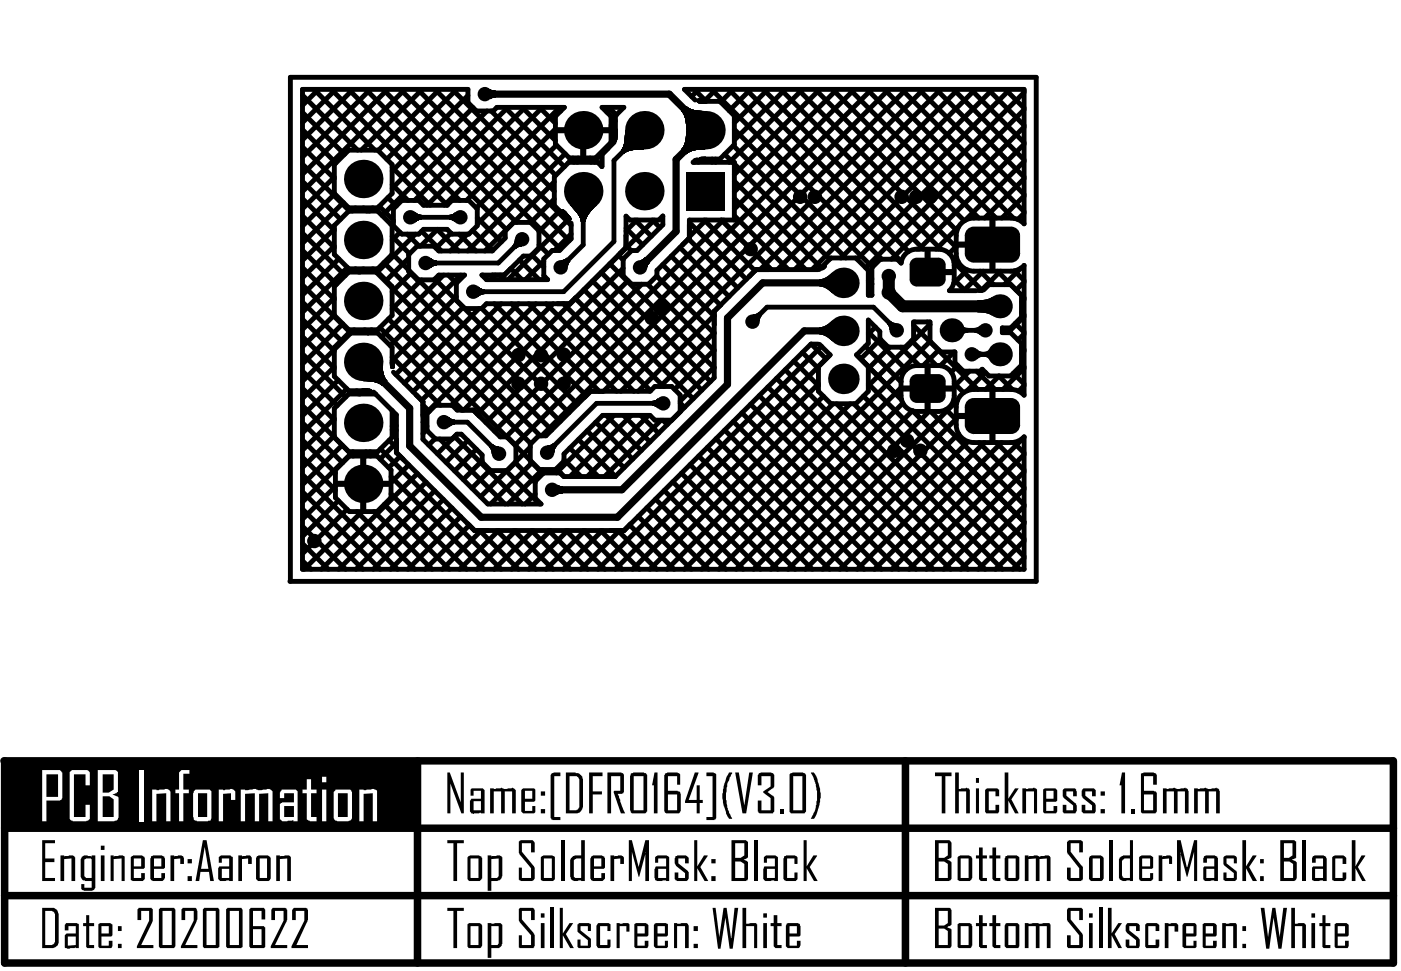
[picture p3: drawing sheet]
<svg xmlns="http://www.w3.org/2000/svg" width="97mm" height="67mm" viewBox="0 0 97 67" stroke-linecap="round" stroke-linejoin="round" font-family="sans-serif">
<path d="M20 40.1h51.5v-34.8h-51.5v34.8" fill="none" stroke="#000" stroke-width=".34"/>
<path d="M.3 52.5h95.8M.3 52.5v14h95.8v-14M.3 57.2h95.8M28.8 52.5v14M62.5 52.5v14M.3 61.8h95.8" fill="none" stroke="#000" stroke-width=".52"/>
<g fill="#000">
<path d="M11.8 59h.2v.1a.46 .46 0 0 1 .7 .2v.3h-.3v-.3h-.4v1.5h-.2zM16.4 59h.3v.1a.51 .51 0 0 1 .7 .1v.4h-.3v-.3h-.4v1.5h-.3zM64.5 53.3h1.1v.3h-.4v2.5h-.2v-2.5h-.5zM65.9 53.3h.3v1.2h.1a.41 .41 0 0 1 .6 .1v1.5h-.2v-1.5h-.5v1.5h-.3zM68 54.5l.8-.1 .1 .1v.5h-.2v-.4h-.5v1.3h.5v-.3h.2v.4v.1h-.8h-.1zM69.3 53.3h.3v1.8l.4-.7h.3l-.5 .8 .5 .9h-.3l-.4-.8v.8h-.3zM70.5 54.4l.4 .1 .5-.1 .2 .1v1.6h-.3v-1.5h-.5v1.5h-.3zM73.4 54.5l.8-.1v.1l.1 .5h-.3v-.4h-.4v.3l.6 .6 .1 .5-.1 .1h-.8h-.1v-.5h.3v.3h.4v-.3l-.7-.6zM74.7 54.5l.1-.1h.7l.1 .1v.5h-.3v-.4h-.4v.3l.7 .7v.4l-.1 .1h-.7l-.2-.1v-.4h.3v.3h.4v-.3l-.7-.6zM77.4 53.3h.2v2.8h-.2v-1.9h-.2zM78 55.9h.3v.2h-.3zM79.9 59h.3v.1a.52 .52 0 0 1 .7 .1v.4h-.2v-.3h-.5v1.5h-.3z"/>
<path d="M80.2 54.4h1.7l.1 .2v1.5h-.2v-1.5h-.6v1.5h-.2v-1.5h-.5v1.5h-.3zM82.4 54.4h1.6l.2 .2v1.5h-.3v-1.5h-.5v1.5h-.3v-1.5h-.5v1.5h-.2zM2.9 58h.9v.2h-.7v1.1h.7v.2h-.7v1.1h.7v.2h-.9zM4.2 59l.3 .1a.59 .59 0 0 1 .6 .1l.1 1.6h-.3v-1.5h-.5v1.5h-.2zM5.9 63.2h.3v.5h.3v.2h-.3v1.3h.3v.2h-.5h-.1v-1.5h-.2v-.2h.2zM7.6 59h.2v.1l.7-.1 .1 .1v1.7h-.2v-1.5h-.6v1.5h-.2zM9.5 62.8l.1-.1h.9v.1v.8l-.8 1.6h.9v.2h-1.2l.9-1.8v-.7h-.6v.6h-.2zM12.5 62.8l.1-.1h.9l.1 .1v.7l-.8 1.7h.8v.2h-1.1l.9-1.8v-.7h-.6v.6h-.3zM18.8 62.7h.9l.1 .1v.8l-.8 1.6h.8v.2h-1.1l.9-1.8v-.7h-.6v.6h-.3zM19.1 59h.2v.1l.3-.1 .4 .1 .1 1.7h-.3v-1.5h-.5v1.5h-.2zM20.2 62.8l.1-.1h.8l.2 .1v.7l-.9 1.7h.9v.2h-1.2l.9-1.8v-.7h-.6v.6h-.2zM67.5 58.5h.3v.5h.3v.3h-.3v1.3h.3v.2h-.4l-.2-.1v-1.4h-.2v-.3h.2z"/>
<path d="M67.5 63.2h.3v.5h.3v.2h-.3v1.3h.3v.2h-.5h-.1v-1.5h-.2v-.2h.2zM68.5 58.5h.2v.5h.3v.3h-.3v1.3h.3v.2h-.4l-.1-.1v-1.4h-.2v-.3h.2zM68.5 63.2h.2v.5h.3v.2h-.3v1.3h.3v.2h-.4l-.1-.1v-1.4h-.2v-.2h.2zM70.7 59h.3v.1l.6-.1 .2 .1a.63 .63 0 0 1 .7 .1v1.6h-.3v-1.5h-.5v1.5h-.2v-1.5h-.5v1.5h-.3zM70.7 63.7l1.1 .1a.64 .64 0 0 1 .7 0v1.6h-.3v-1.5h-.5v1.5h-.2v-1.5h-.5v1.5h-.3zM73.7 58h.9l.1 .1v.7h-.2v-.6h-.6v.6l.8 1v.9l-.1 .1h-.8l-.2-.1v-.8h.3v.7h.6v-.7l-.9-1.1zM73.7 62.7h.9l.1 .1v.7h-.2v-.6h-.6v.6l.8 1v.9h-.1h-.9h-.1v-.8h.3v.6h.6v-.6l-.9-1.1zM76.4 62.7h.3v1.7l.5-.7h.2l-.5 .8 .5 .9h-.2l-.5-.8v.8h-.3zM77.7 63.8l.1-.1h.7l.1 .1v.5h-.2v-.4h-.5v.3l.7 .7v.4l-.1 .1h-.7l-.1-.1v-.4h.2v.4h.5v-.4l-.7-.6zM79 63.8l.1-.1h.7l.2 .1v.5h-.3v-.4h-.5v1.3h.5v-.3h.3v.4l-.1 .1h-.8h-.1zM80.4 63.7l.2 .1a.58 .58 0 0 1 .7 .1v.4h-.3v-.4h-.4v1.5h-.2zM81.2 58h.3l.4 1.9 .5-1.9h.2v2.8h-.2v-2l-.5 1.7-.5-1.7 .1 2h-.3z"/>
<path d="M84.4 59.2l.2-.2h.6l.1 .2v.4h-.2v-.3h-.5v.3l.7 .6v.5l-.1 .1h-.7l-.1-.1v-.5h.2v.4h.5v-.3l-.7-.6zM84.3 63.7h1v.1v1.6h-.2v-1.5h-.5v1.5h-.3zM85.7 58h.3v1.8l.4-.8h.3l-.5 .8 .5 1h-.3l-.4-.9v.9h-.3zM87 62.7h.2l.3 2.2 .3-2.2h.2l.3 2.2 .2-2.2h.3l-.4 2.8h-.2l-.3-2.3-.3 2.3h-.2zM89.1 62.7h.2v1.1h.1a.58 .58 0 0 1 .7 .1v1.5h-.3v-1.5h-.5v1.5h-.2zM91.2 63.2h.3v.5h.3v.2h-.3v1.3h.3v.2h-.5h-.1v-1.5h-.2v-.2h.2zM91.9 59.2l.2-.2h.6l.2 .2v.4h-.3v-.3h-.5v1.3h.5v-.4h.3v.4l-.1 .2h-.8l-.1-.1zM93.3 58h.2v1.8l.4-.8h.3l-.5 .8 .5 1h-.2l-.5-.9v.9h-.2z"/>
<path d="M7 58.4h.2v.3h-.2zM7 59h.2v1.8h-.2z"/>
<path d="M12.9 59.3h.3v.3h-.3zM12.9 60.5h.3v.3h-.3z"/>
<path d="M67.3 53.7h.2v.3h-.2zM67.3 54.4h.2v1.7h-.2z"/>
<path d="M72 54.5l.1-.1h.7l.1 .1v.8h-.7v.7h.5v-.4h.2v.4v.1h-.8h-.1zM72.2 54.6v.5h.5v-.5z"/>
<path d="M75.9 54.6h.3v.3h-.3zM75.9 55.9h.3v.2h-.3z"/>
<path d="M78.7 53.4l.2-.1h.7l.2 .2v.7h-.2v-.6h-.7v1h.7l.2 .1v1.3l-.1 .1h-.9h-.1zM78.9 54.8v1.1h.7v-1.1z"/>
<path d="M86.9 59.3h.3v.3h-.3zM86.9 60.5h.3v.3h-.3z"/>
<path d="M2.9 62.7h.8l.3 .1v.3v2l-.1 .3h-.2h-.8zM3.1 62.9v2.3h.5l.2-.2v-1.9l-.2-.2z"/>
<path d="M4.5 63.8l.8-.1 .1 .1v1.6h-.2a.72 .72 0 0 1-.7 0v-.8l.1-.2h.6v-.5h-.5v.3h-.2zM4.7 64.6v.7l.5-.1v-.6z"/>
<path d="M5.6 59.1l.2-.1 .5 .1v-.1h.3v2.3l-.2 .2-.6-.1a.32 .32 0 0 1-.2-.4h.2v.3h.5v-.5h-.6l-.1-.3v-1.2zM5.8 59.3v1.2l.1 .1h.4v-1.3h-.4z"/>
<path d="M6.8 63.8l.1-.1h.7l.2 .1v.8h-.1h-.7v.7h.5v-.4h.3v.4l-.1 .1h-.8h-.1zM7 63.9v.5h.5v-.5z"/>
<path d="M8.1 63.9h.3v.4h-.3zM8.1 65.2h.3v.2h-.3z"/>
<path d="M9 59.2l.2-.2h.6l.2 .1v.8l-.1 .1h-.7v.6h.5v-.3h.3v.4l-.1 .1h-.8l-.1-.1zM9.2 59.3v.5h.5v-.5z"/>
<path d="M10.4 59.1l.1-.1h.7l.1 .1 .1 .8-.1 .1h-.7v.6h.5v-.3h.3v.3l-.2 .2h-.7l-.1-.1zM10.6 59.3v.5h.5v-.5z"/>
<path d="M11 62.8v-.1h1l.1 .1v2.5l-.1 .1h-1zM11.2 62.9v2.3h.6v-2.3z"/>
<path d="M14 58h.3l.5 2.8h-.3l-.1-.6h-.6l-.1 .6h-.2zM14.1 58.5l-.2 1.5h.5z"/>
<path d="M14 62.8l.1-.1h1v.1v2.6h-1h-.1zM14.3 62.9v2.3h.6v-2.3z"/>
<path d="M15.1 59.2l.1-.2h.7l.2 .2v1.6h-.4a.49 .49 0 0 1-.6-.2v-.8h.7v-.5h-.5v.3h-.2zM15.3 60v.6h.5v-.6z"/>
<path d="M15.6 62.8l.1-.1h1v.1v2.6h-1h-.1zM15.9 62.9v2.3h.6v-2.3z"/>
<path d="M17.2 62.8l.1-.1h.9l.1 .1v.7h-.3v-.6h-.5v1h.7l.1 .1v1.4h-.1h-.9h-.1zM17.5 64.1v1.1h.5v-1.1z"/>
<path d="M17.7 59.1l.1-.1h.7l.1 .1 .1 1.5-.1 .2h-.8l-.1-.1zM17.9 59.3v1.3h.5v-1.3z"/>
<path d="M64.5 58h1l.1 .2v1l-.2 .1 .2 .2v1.2l-.1 .1h-1zM64.8 58.2v1h.3l.3-.2v-.8zM64.8 59.5v1.1h.6v-1l-.3-.1z"/>
<path d="M64.5 62.7h1l.1 .1v1l-.2 .2 .2 .1v1.2v.1h-1.1zM64.8 62.9v1h.3l.3-.2v-.8zM64.8 64.1v1.1h.6v-.9l-.3-.2z"/>
<path d="M66.1 59.2l.1-.2h.7l.1 .1 .1 1.5-.2 .2h-.7l-.1-.1zM66.3 59.3v1.3h.5v-1.3z"/>
<path d="M66.1 63.8l.1-.1h.7l.1 .1 .1 1.5-.1 .1h-.8h-.1zM66.3 63.9v1.3h.5v-1.3z"/>
<path d="M69.4 59.1l.1-.1h.7l.1 .2v1.4l-.1 .2h-.7l-.2-.1zM69.6 59.3v1.3h.5v-1.3z"/>
<path d="M69.4 63.8l.8-.1 .1 .1v1.5l-.1 .1h-.8l-.1-.1zM69.6 63.9v1.3h.5v-1.3z"/>
<path d="M75.1 63h.3v.3h-.3zM75.1 63.7h.3v1.7h-.3z"/>
<path d="M75.2 59.1l.1-.1h.7l.1 .1v1.5l-.1 .2h-.7l-.2-.1zM75.4 59.3v1.3h.5v-1.3z"/>
<path d="M78 58h.2v2.8h-.2a.64 .64 0 0 1-.8-.2v-1.3l.3-.3h.5zM77.5 59.3v1.3h.5v-1.3h-.4z"/>
<path d="M78.6 59.2l.2-.2h.6l.2 .2v.7l-.1 .1h-.7v.6h.6v-.3h.2v.4l-.2 .1h-.8zM78.8 59.3v.5h.6v-.5z"/>
<path d="M81.6 63.8l.8-.1 .2 .1v.8h-.1h-.7v.7h.5v-.4h.3v.5h-.1h-.8h-.1zM81.8 63.9v.5h.5v-.5z"/>
<path d="M83 63.8l.1-.1h.7l.1 .1v.8h-.7v.7h.5v-.4h.2v.4v.1h-.8h-.1zM83.2 63.9v.5h.5v-.5z"/>
<path d="M83.1 59.1l.1-.1h.6l.2 .1v1.7h-.9l-.1-.9 .1-.1h.7v-.5h-.5v.3h-.3zM83.2 60v.6h.6v-.6z"/>
<path d="M85.7 63.9h.3v.4h-.3zM85.7 65.2h.3v.2h-.3z"/>
<path d="M88.3 58h1l.1 .1v1.1l-.3 .1 .4 .2v1.1l-.2 .2h-1zM88.6 58.2v1h.3l.3-.2v-.8zM88.6 59.5v1.1h.6v-1l-.2-.1z"/>
<path d="M90.5 63h.2v.3h-.2zM90.5 63.7h.2v1.7h-.2z"/>
<path d="M90.6 59.1l.1-.1h.6l.2 .1v1.7h-.8l-.2-.1v-.8l.1-.1h.7v-.5h-.5v.3h-.3zM90.7 60v.6h.6v-.6z"/>
<path d="M92.1 63.8l.1-.1h.7l.2 .1v.8h-.1h-.7v.7h.5v-.4h.3v.4l-.1 .1h-.8h-.1zM92.3 63.9v.5h.5v-.5z"/>
</g>
<path d="M76.7 58v2.8M90 58v2.8" fill="none" stroke="#000" stroke-width=".21"/>
<path d="M75.9 62.7v2.7" fill="none" stroke="#000" stroke-width=".25"/>
<path d="M.3 52.6h28.3v4.6h-28.3z" fill-rule="evenodd" fill="#000"/>
<g fill="#fff">
<path d="M4.8 53.3l.2-.1h1l.2 .1v.9h-.3v-.7h-.8v2.9h.8v-.8h.3v.9l-.1 .2h-1.1l-.2-.2z"/>
<path d="M9.6 53.2h.4v3.5h-.4z"/>
<path d="M10.5 54.5h.5h.6l.2 .1v2.1h-.3v-1.9h-.7v1.9h-.3z"/>
<path d="M12.4 53.3l.1-.1h.6v.2h-.5v1.1h.4v.3h-.4v1.9h-.2v-1.9h-.3v-.3h.3z"/>
<path d="M15.1 54.5h.4a.62 .62 0 0 1 .7 .1v.6h-.3v-.4h-.5v1.9h-.3z"/>
<path d="M16.6 54.5h.5h.6h.2a.81 .81 0 0 1 .9 .1v2.1h-.3v-1.9h-.6v1.9h-.3v-1.9h-.7v1.9h-.3z"/>
<path d="M21.2 53.8h.3v.7h.3v.3h-.3v1.6h.3v.3h-.4a.18 .18 0 0 1-.2-.1 .18 .18 0 0 1 0-.2v-1.6h-.3v-.3h.3z"/>
<path d="M24.8 54.5h.5h.4a.24 .24 0 0 1 .3 .3v1.9h-.3v-1.9h-.6v1.9h-.3z"/>
<path d="M2.9 53.2h1.2l.2 .1v1.8l-.2 .2h-.9v1.4h-.3zM3.2 53.5v1.5h.8v-1.5z"/>
<path d="M6.7 53.2h1.3l.1 .1v1.4l-.3 .1 .4 .3v1.3l-.1 .3h-1.4zM7.1 53.5v1.2h.4l.3-.2v-1zM7.1 55v1.4h.7v-1.2l-.3-.2z"/>
<path d="M13.4 54.6l.1-.1h1l.1 .1v1.8a.23 .23 0 0 1-.3 .3h-.7a.22 .22 0 0 1-.3-.3zM13.7 54.8v1.6h.6v-1.6z"/>
<path d="M19.4 54.5h1l.1 .1v2.1h-.3v-.1a.98 .98 0 0 1-.9 0v-1.1l.2-.1h.8v-.6h-.7v.3h-.3v-.4zM19.6 55.6v.8h.7v-.8z"/>
<path d="M22.2 53.6h.3v.4h-.3zM22.2 54.5h.3v2.2h-.3z"/>
<path d="M23.1 54.5h1.1l.1 .2v1.8l-.1 .2h-.9l-.3-.2v-1.8zM23.3 54.8v1.6h.7v-1.6z"/>
</g>
<g fill="#000">
<path d="M28.7 14.7l.4 .1v.4l-.4 .1zM29.7 17.8l.4 .2v.3l-.4 .2zM31 14.8l.4-.1v.6l-.4-.1zM33 19.8l.4 .2v.3l-.4 .2zM33.8 6.2h.4v.5l-.4 .1zM35.5 16.5l.5 .5-.4 .2-.2-.3zM38.7 18l.4-.2 .2 .2-.1 .5zM39.3 14.1h1.9a2.05 2.05 0 0 0-.8 1.2h-.3l-.2-.5zM43.1 9l1.3 1.3a2.06 2.06 0 0 0-1.3 .3l-.3-.2 .3-.5zM44.2 18l.3-.2 .4 .3-.2 .4zM47 7.7l.4-.4a1.7 1.7 0 0 0 1.3 .4l-1.4 1.3a1.81 1.81 0 0 0-.3-1.3zM47.3 9l1.4 1.3a1.82 1.82 0 0 0-1.3 .3l-.4-.3a1.69 1.69 0 0 0 .3-1.3z"/>
<path d="M56.5 19.3l.5-.1 .4-.4v1.5l-.4-.4-.5-.1zM25.1 26.3l1.3-1.3a1.81 1.81 0 0 0 .3 1.3l-.3 .3a1.7 1.7 0 0 0-1.3-.3zM31 28.8l.4 .2v.3l-.4 .2zM33.8 30.9l.2-.2 .4 .1-.5 .5zM37.8 30.8l.4-.2 .2 .2-.2 .4zM38.4 33.5l.4 .1v.5l-.4 .1zM45 27.7l.4-.2v.7l-.4-.2zM51.9 21.7l.4-.2 .3 .3-.2 .4zM56.5 22.6l.5-.1 .4-.4v1.5l-.4-.4-.5-.1zM61.2 22.4l.2-.3 .5 .2-.5 .5zM66.4 22.5l.2 .1h.2v.4h-.2l-.2 .1zM67.2 22.6l.4-.1v.7l-.4-.2z"/>
<path d="M67.4 20.7h.7l.4-.2v1.3l-.4-.2h-.7zM67.4 24.1l.4 .2v.3l-.4 .2zM67.8 24.3h.3l.1-.2v.7l-.1-.1-.3-.1zM30.9 58h1.1v.2h-.5v2.6h-.2v-2.6h-.4zM30.9 53.3h.1l.8 2.1v-2.1h.2v2.8h-.2l-.7-2v2h-.2zM33.8 54.4h1.7l.1 .1v1.6h-.3v-1.5h-.5v1.5h-.2v-1.5h-.5v1.5h-.3zM38 53.4l.2-.1h.5v.3h-.5v2.8h.5v.2h-.6l-.1-.1zM40.6 53.3h1v.3h-.7v1h.6v.2h-.6v1.3h-.3zM42.1 59h.3v.1a.46 .46 0 0 1 .6 .2v.3h-.2v-.3h-.4v1.5h-.3zM41.9 53.3h1l.1 .2v1.2l-.2 .1a.11 .11 0 0 0-.1 0 .11 .11 0 0 0 0 .2l.4 1.1h-.3l-.5-1.4 .1-.1h.4v-1h-.6v2.5h-.3zM45.2 53.3h.2v2.8h-.3v-1.9h-.1zM47.9 53.3l.3 .1-.7 1.8h.6v-1h.2v1h.2v.2h-.2v.7h-.2v-.7h-.8z"/>
<path d="M48.7 53.3h.5l.2 .2v3l-.1 .1h-.6v-.2h.5v-2.8h-.5zM50.3 53.3h.2v.2a3.1 3.1 0 0 0 0 3h-.2a2.92 2.92 0 0 1 0-3.2zM50.7 53.3h.3l.4 2.5 .3-2.5h.2l-.4 2.8h-.3zM52.3 53.4l.2-.1h.7l.2 .2v.8l-.4 .4 .4 .4v.9l-.1 .1h-.9l-.1-.1v-.7h.2v.6h.7v-.8l-.5-.4v-.1l.5-.3v-.7h-.7v.6h-.2zM53.8 55.9h.3v.2h-.3zM56 53.3h.2a2.99 2.99 0 0 1 0 3.2h-.2v-.1a3.1 3.1 0 0 0 0-3.1zM30.9 62.7h1.1v.2h-.5v2.5h-.2v-2.5h-.4zM35.8 58.1l.1-.1h.9l.1 .2v.6h-.3v-.6h-.6v.6l.9 1.1v.7l-.2 .2h-.8l-.1-.1v-.8h.2v.7h.6v-.7l-.8-1zM35.8 62.8l.1-.1h.9l.1 .1v.7h-.3v-.6h-.6v.6l.9 1v.8l-.1 .1h-1v-.8h.2v.6h.6v-.6l-.8-1zM38.6 62.7h.2v1.7l.5-.7h.2l-.5 .8 .6 .9h-.3l-.5-.8v.8h-.2zM39.8 63.8l.1-.1h.7l.2 .1v.5h-.2v-.4h-.5v.3l.7 .6v.6h-.1h-.8h-.1v-.5h.3v.4h.5v-.4l-.8-.6zM41.2 63.8l.1-.1h.7l.1 .1v.5h-.2v-.4h-.5v1.3h.5v-.3h.2v.5h-.1h-.7h-.1z"/>
<path d="M42.5 63.7h.7a.18 .18 0 0 1 .2 0 .18 .18 0 0 1 0 .2v.4h-.2v-.4h-.4v1.5h-.3zM43.4 58h.2l.5 1.9 .4-1.9h.3v2.8h-.3l.1-2-.5 1.7-.5-1.7v2h-.2zM46.6 59.1l.1-.1h.6l.2 .2v.4h-.2v-.3h-.5v.3l.7 .6v.4l-.1 .2h-.7l-.2-.1v-.5h.3v.4h.5v-.3l-.7-.5-.1-.2zM46.5 63.7l.3 .1a.58 .58 0 0 1 .7 .1v1.5h-.2v-1.5h-.6v1.5h-.2zM47.9 58h.2v1.8l.5-.8h.2l-.5 .8 .6 1h-.3l-.5-.9v.9h-.2zM49.2 62.7h.2l.2 2.2 .3-2.2h.2l.3 2.2 .3-2.2h.2l-.3 2.8h-.3l-.3-2.3-.3 2.3h-.2zM51.2 62.7h.3v1.1l.7-.1v.1v1.6h-.2v-1.5h-.5v1.5h-.3zM53.4 63.2h.2v.5h.3v.2h-.3v1.3h.3v.2h-.4l-.1-.1v-1.4h-.2v-.2h.2zM54.1 59.1l.1-.1h.7l.1 .2v.4h-.2v-.3h-.5v1.3h.5v-.4h.2v.5l-.1 .1h-.7l-.1-.1zM55.4 58h.3v1.8l.4-.8h.3l-.5 .8 .5 1h-.2l-.5-.9v.9h-.3z"/>
<path d="M62.8 18.3h.5zM62.8 18l.2-.1 .3-.1v.5h-.5z"/>
<path d="M63.3 19.3v.5zM62.8 19.3h.5v.5l-.3-.1-.2-.2z"/>
<path d="M64.7 19.3h.5zM64.7 19.3h.5v.2l-.2 .2-.3 .1z"/>
<path d="M64.7 17.8v.5zM64.7 17.8l.3 .1 .2 .1v.3h-.5z"/>
<path d="M66.6 16.3h.6zM66.7 15.8l.5-.2v.7h-.6z"/>
<path d="M67.2 17.5v.6zM66.6 17.5h.6v.6a.62 .62 0 0 1-.6-.6z"/>
<path d="M69.8 15.6v.7zM69.8 15.6a.62 .62 0 0 1 .6 .7h-.6z"/>
<path d="M69.8 17.5h.6zM69.8 17.5h.6a.62 .62 0 0 1-.6 .6z"/>
<path d="M62.8 26.3h.5zM62.8 26.1l.2-.2 .3-.1v.5h-.5z"/>
<path d="M63.3 27.3v.5zM62.8 27.3h.5v.5l-.3-.1-.2-.1z"/>
<path d="M64.7 27.3h.5zM64.7 27.3h.5v.3l-.2 .1-.3 .1z"/>
<path d="M64.7 25.8v.5zM64.7 25.8l.3 .1 .2 .2v.2h-.5z"/>
<path d="M66.6 28.1h.6zM66.7 27.7l.5-.2v.6h-.6z"/>
<path d="M67.2 29.3v.7zM66.6 29.3h.6v.7a.62 .62 0 0 1-.6-.7z"/>
<path d="M69.8 27.5v.6zM69.8 27.5a.62 .62 0 0 1 .6 .6h-.6z"/>
<path d="M69.8 29.3h.6zM69.8 29.3h.6a.62 .62 0 0 1-.6 .7z"/>
<path d="M32.5 54.5v-.1h.8l.1 .1v1.6l-.8 .1-.2-.2v-.7l.1-.2h.7v-.5h-.5v.3h-.2zM32.7 55.3v.6h.5v-.6z"/>
<path d="M36 54.5l.9-.1v.1v.8h-.7v.7h.5v-.4h.2v.5h-.8l-.1-.1zM36.2 54.6v.5h.5v-.5z"/>
<path d="M37.3 54.6h.3v.3h-.3zM37.3 55.9h.3v.2h-.3z"/>
<path d="M39 53.3l.9 .1 .3 .2v2.1l-.1 .2a.37 .37 0 0 1-.4 .2h-.7zM39.3 53.6v2.3h.5l.2-.2v-1.9l-.2-.2z"/>
<path d="M43.5 53.4l.2-.1h.7l.3 .2v2.5l-.2 .1h-.9h-.1zM43.7 53.6v2.3h.7v-2.3z"/>
<path d="M45.9 53.4l.1-.1h.8l.1 .2v.7h-.2v-.6h-.6v1h.7l.2 .2v1.2l-.2 .1h-.8l-.2-.1zM46.1 54.8v1.1h.6v-1.1z"/>
<path d="M49.1 59.3h.3v.3h-.3zM49.1 60.5h.3v.3h-.3z"/>
<path d="M54.5 53.5l.2-.2h.7l.2 .2v2.5l-.1 .1h-.9h-.1zM54.7 53.6v2.3h.7v-2.3z"/>
<path d="M32.3 59.2l.1-.2h.7l.1 .1 .1 1.5-.2 .2h-.8zM32.5 59.3v1.3h.5v-1.3z"/>
<path d="M32.3 63.8v-.1h.8l.1 .1 .1 1.5-.2 .1h-.8zM32.5 63.9v1.3h.5v-1.3z"/>
<path d="M33.6 59h.3v.1l.6-.1 .2 .2v1.3l-.3 .3h-.5v.7h-.3zM33.9 59.3v1.3h.4l.1-.1v-1.2z"/>
<path d="M33.6 63.7l.4 .1a.58 .58 0 0 1 .7 .1l-.1 1.4-.2 .1h-.5v.7h-.3zM33.9 63.9v1.3h.4h.1v-1.3z"/>
<path d="M37.3 63h.3v.3h-.3zM37.3 63.7h.3v1.7h-.3z"/>
<path d="M37.3 59.2l.2-.2h.6l.2 .1v1.6l-.1 .1h-.8l-.1-.1zM37.5 59.3v1.3h.6v-1.3z"/>
<path d="M40.1 58h.2v2.8h-.2a.49 .49 0 0 1-.8-.3v-1.2l.2-.2 .6-.1zM39.6 59.4v1a.35 .35 0 0 0 .5 .2v-1.3h-.3z"/>
<path d="M40.8 59.1l.7-.1 .2 .2v.7v.1h-.7v.6h.5v-.3h.2v.3l-.1 .2h-.7l-.2-.2v-1.3zM41 59.3v.5h.5v-.5z"/>
<path d="M43.8 63.8v-.1h.8l.1 .1v.8h-.7v.7h.5v-.4h.2v.4v.1h-.9zM44 63.9v.5h.5v-.5z"/>
<path d="M45.2 63.8l.8-.1 .1 .1v.8h-.1h-.6v.7h.5v-.4h.2v.5h-.1h-.8l-.1-.1zM45.4 63.9v.5h.5v-.5z"/>
<path d="M45.2 59.2l.2-.2h.6l.2 .2v1.6h-.4a.45 .45 0 0 1-.6-.2v-.6v-.2h.8v-.5h-.6v.3h-.2zM45.4 60v.6h.6v-.6z"/>
<path d="M47.9 63.9h.3v.4h-.3zM47.9 65.2h.3v.2h-.3z"/>
<path d="M50.5 58h1l.1 .1v1.1l-.3 .1 .3 .2v1.2l-.1 .1h-1zM50.7 58.2v1h.4l.3-.2v-.8zM50.7 59.5v1.1h.7v-1l-.3-.1z"/>
<path d="M52.7 63h.2v.3h-.2zM52.7 63.7h.2v1.7h-.2z"/>
<path d="M52.7 59.2l.1-.2h.7l.2 .2v1.6h-.4a.49 .49 0 0 1-.6-.2v-.8h.8v-.5h-.6v.3h-.2zM52.9 60v.6h.6v-.6z"/>
<path d="M54.3 63.8l.8-.1 .1 .1v.8h-.1h-.6v.7h.5v-.4h.2v.4l-.1 .1h-.8l-.1-.1zM54.5 63.9v.5h.5v-.5z"/>
<circle cx="25.1" cy="16.6" r="1.33"/>
<circle cx="25.1" cy="12.4" r="1.33"/>
<circle cx="28.3" cy="15" r=".5"/>
<circle cx="29.4" cy="18.2" r=".5"/>
<circle cx="31.8" cy="15" r=".5"/>
<circle cx="33.5" cy="6.5" r=".5"/>
<circle cx="36" cy="16.5" r=".5"/>
<circle cx="38.7" cy="18.5" r=".5"/>
<circle cx="40.2" cy="13.2" r="1.33"/>
<circle cx="40.2" cy="9" r="1.33"/>
<circle cx="44.2" cy="18.5" r=".5"/>
<circle cx="44.5" cy="13.2" r="1.33"/>
<circle cx="44.5" cy="9" r="1.33"/>
<circle cx="48.7" cy="9" r="1.33"/>
<circle cx="51.8" cy="17.2" r=".5"/>
<circle cx="55.2" cy="13.6" r=".5"/>
<circle cx="56.2" cy="13.6" r=".5"/>
<circle cx="58.2" cy="19.5" r="1.05"/>
<circle cx="61.3" cy="19.1" r=".5"/>
<circle cx="62.2" cy="13.6" r=".5"/>
<circle cx="63.2" cy="13.6" r=".5"/>
<circle cx="64.2" cy="13.6" r=".5"/>
<circle cx="21.7" cy="37.3" r=".5"/>
<circle cx="25.1" cy="29.2" r="1.33"/>
<circle cx="25.1" cy="25" r="1.33"/>
<circle cx="25.1" cy="20.8" r="1.33"/>
<circle cx="25.1" cy="33.4" r="1.33"/>
<circle cx="30.6" cy="29.1" r=".5"/>
<circle cx="32.7" cy="20.1" r=".5"/>
<circle cx="34.4" cy="31.3" r=".5"/>
<circle cx="35.8" cy="24.5" r=".5"/>
<circle cx="35.8" cy="26.5" r=".5"/>
<circle cx="37.3" cy="24.5" r=".5"/>
<circle cx="37.3" cy="26.5" r=".5"/>
<circle cx="37.7" cy="31.2" r=".5"/>
<circle cx="38.1" cy="33.8" r=".5"/>
<circle cx="38.9" cy="24.5" r=".5"/>
<circle cx="38.9" cy="26.5" r=".5"/>
<circle cx="45" cy="22" r=".5"/>
<circle cx="45.6" cy="21.3" r=".5"/>
<circle cx="45.8" cy="27.8" r=".5"/>
<circle cx="51.9" cy="22.2" r=".5"/>
<circle cx="58.2" cy="26.2" r="1.05"/>
<circle cx="58.2" cy="22.8" r="1.05"/>
<circle cx="61.3" cy="20.2" r=".5"/>
<circle cx="61.7" cy="31.1" r=".5"/>
<circle cx="61.9" cy="22.8" r=".5"/>
<circle cx="62.6" cy="30.4" r=".5"/>
<circle cx="63.5" cy="31.1" r=".5"/>
<circle cx="65.7" cy="22.8" r=".83"/>
<circle cx="67.1" cy="24.5" r=".5"/>
<circle cx="68" cy="22.8" r=".5"/>
<circle cx="69" cy="21.1" r=".83"/>
<circle cx="69" cy="24.5" r=".83"/>
</g>
<path d="M38.8 58v2.8M52.2 58v2.8" fill="none" stroke="#000" stroke-width=".25"/>
<path d="M38.1 62.7v2.7" fill="none" stroke="#000" stroke-width=".21"/>
<g fill="none" stroke="#000" stroke-width=".34">
<path d="M20.9 14.9l2.2 2.2M20.9 16.1l2.9 2.9M20.9 6.6l3.8 3.8M20.9 10.1l2.2 2.2M20.9 8.9l2.3 2.4M20.9 11.3l3.2 3.3M20.9 7.8l2.9 2.9M20.9 18.5l2.2 2.2M20.9 17.3l2.3 2.3M20.9 19.7l3.3 3.3M20.9 13.7l2.2 2.2M20.9 12.5l2.6 2.6"/>
<path d="M21.7 6.2l4.2 4.2M22 6.2l-1.1 1.1M22.9 6.2l8 8M23.1 11.4l1-1h2l1 1v2l-1 .9h-2l-1-.9zM23.1 15.6l1-1h2l1 1v2l-1 1h-2l-1-1zM23.1 19.8l1-1h2l1 1v2l-1 1h-2l-1-1zM23.1 15.8l-2.2 2.2M23.1 17l-2.2 2.2M23.1 12.2l-2.2 2.2M23.1 13.4l-2.2 2.2M23.2 6.2l-2.3 2.3M23.4 17.9l-2.5 2.5"/>
<path d="M23.7 14l-2.8 2.8M24 18.5l-3.1 3.1M24 6.2l7.7 7.6M24.4 6.2l-3.5 3.5M24.5 14.3l-.2 .3M24.5 18.6l.3 .2M25.1 18.6l-.3 .2M25.1 14.3l.2 .3M25.2 6.2l9.7 9.7M25.6 6.2l-4.7 4.6M25.7 14.3l-.2 .3M25.7 18.6l11.6 11.5"/>
<path d="M26.2 14.2l.9 1M26.4 6.2l9.2 9.2M26.5 18.1l11.6 11.6M26.7 6.2l-5.8 5.8M26.8 13.6l.5 .6M27.1 11.6l2.6 2.6M27.1 12.7l1.1 1.1M27.1 16.3l1.2 1.2M27.1 17.5l11.6 11.6M27.1 14.4l.6-.6h1.2l.3 .4h1.7l.3-.4h1.1l.6 .6v1.2l-.6 .6h-1.1l-.3-.4h-1.7l-.3 .4h-1.2l-.6-.6zM27.1 15.3l-.1 .2M27.6 16l-.5 .6"/>
<path d="M27.6 6.2l11.1 11M27.9 6.2l-7 7M28.1 16.2l.8 .8M28.2 17.8l-1.6 1.6M28.3 18.9l-1.2 1.2M28.7 16.2l-2.7 2.6M28.8 6.2l10.5 10.4M29.1 19.3l-2 2M29.1 16l1.4 1.3M29.1 6.2l-4.2 4.2M30 19.3l9.3 9.2M30 6.2l9.4 9.3"/>
<path d="M30.1 15.8l1.5 1.5M30.2 15.8l-1.2 1.2M30.3 6.2l-4.2 4.2M30.6 19l-4.3 4.3M30.9 19l.6 .5M31.1 16.1l-1 1M31.2 6.2l7 7M31.5 19.6v1.1M31.5 6.2l-4.8 4.8M31.7 16.2l1.1 1.1M31.8 19l-4.9 4.9M32.2 16.2l-1.1 1.1"/>
<path d="M32.3 6.6l-5.2 5.2M32.6 15.9l1.4 1.4M32.6 7.4l-5.5 5.6M32.9 15l1.7 1.7M33.3 19l.3 .3M33.6 7.7l-7.2 7.2M33.9 7.7l4.4 4.4M34.2 19l-.3 .3M34.5 19l.3 .3M34.8 7.4l4.1 4.1M34.9 15.9v.5l-.9 .9h-3.7l-.4-.3h-1.1l-.6 .6v1.1l.6 .6h1.1l.4-.3h1.8l-.6 .6M35 7.4l-6.4 6.4"/>
<path d="M35.2 18.5l.8 .8M35.4 15.4h1.2l.6 .5v1.2l-.6 .6h-.5l-1.3 1.3h-1.6l.4 .3h4.2l-.3-.3v-1.1l.6-.6h.5l.8-.8v-1.1M35.8 17.9l1.4 1.4M36 7.4l2.3 2.3M36.2 7.4l-6.7 6.8M36.7 17.6l.8 .8M37.2 16.9l.6 .7M37.2 7.4l1.1 1.1M37.4 7.4l-6.7 6.8M37.5 18l-1.3 1.3M37.6 19.1l-.2 .2M38.2 13.7l-1.6 1.7"/>
<path d="M38.2 12.5l-4.7 4.8M38.3 8.9l-5.4 5.5M38.4 10l-5.5 5.5M38.4 7.4l.3 .3M38.6 14.6l-1.4 1.4M38.6 7.4l-6.4 6.4M38.8 14.6l.5 .5M39 10.6l-6.7 6.7M39.2 15.2l-4.1 4.1M39.4 16.1l-1.1 1.2M39.5 10.9l.3 .3M39.9 10.9l-.3 .3"/>
<path d="M40.3 20l7.5 7.5M40.7 10.9l.3 .3M40.9 19.4l7.5 7.5M41.5 18.8l7.5 7.5M42 7.4l.5 .5M42.1 18.2l7.2 7.2M42.2 8.8l.2 .3M42.2 7.4l-.3 .3M42.4 9.8l-.9 .9v.8l-.3-.3h-2l-1 1v2l1 1M42.4 9.6l-1.6 1.6M42.4 9v.6M42.5 8.3l-.3 .3"/>
<path d="M42.7 17.6l.3 .3M43 18.5l-10.1 10.1M43.2 16.9l.4 .4M43.2 15.8l1.1 1.1M43.3 19.4l-9.8 9.8M43.8 15.2l1.1 1.1M43.9 15.2l-.7 .7M44.3 19.6l-10.2 10.2M44.7 19.6l4.6 4.6M45 15.2l.5 .5M45.1 15.2l-13.1 13.1M45.3 19.1l4 3.9"/>
<path d="M45.7 18.3l3.6 3.5M46.3 17.7l3.4 3.4M46.9 17.1l3.4 3.4M47.5 16.5l3.4 3.4M47.6 15.4l3.9 3.9M47.9 6.2l.8 .8h1l1 1v2l-1 1h-1M48 6.9l-.8-.7h23.5v9.3a1.21 1.21 0 0 0-.9-.4h-2.6a1.21 1.21 0 0 0-1.2 1.2v1.2a1.21 1.21 0 0 0 1.2 1.2h2.6a1.21 1.21 0 0 0 .9-.4v9a1.22 1.22 0 0 0-.9-.4h-2.6a1.21 1.21 0 0 0-1.2 1.2 3.2 3.2 0 0 0 .2 2l.6 .4h.4h2.6a1.22 1.22 0 0 0 .9-.3v9.1h-49.8v-33.1h11.4v.9l.6 .6h1.1l.3-.3h4.6l-.6 .6v1.9l1 1h1.9l1-1v-1.9l-.7-.6h1.5l-.5 .6v.9M48 11.1l-.2 .1h2.9v4h-3.1v1.2l-2.3 2.3v.3l-.6 .6h-1.1l-.6-.6v-1.1l.6-.6h.4l1.7-1.8v-.6l-.2 .3h-2l-.3-.3v2.2l-3.9 3.9h-5.7l-.4 .3M48 11.1l.2 .1M48.1 11l-.2 .2M48.2 6.2l-.5 .5M48.2 7h.5"/>
<path d="M48.6 15.2l3.5 3.5M48.7 11h-.4M48.7 15.2l-1.1 1.1M49.1 6.2l11.7 11.7M49.1 11l.3 .2M49.4 11l-.3 .2M49.4 6.2l-.8 .8M49.8 15.2l3.4 3.4M49.9 15.2l-15 15M50 10.6l7.3 7.3M50.3 6.2l11.9 11.9M50.6 6.2l-.9 .8"/>
<path d="M50.6 10.1l7.8 7.7M50.7 13.7l4.9 4.9M50.7 12.5l6 6M50.7 8.9l9.5 9.5M50.7 14.9l3.7 3.7M51.5 6.2l11.2 11.2M51.8 6.2l-1.5 1.4M52.7 6.2l11 11M53 6.2l-2.3 2.3M53.9 6.2l11 11M54.2 6.2l-3.5 3.5M55.1 6.2l10.9 10.9"/>
<path d="M55.4 6.2l-5.1 5M56.2 6.2l9.8 9.7M56.4 18.6h-4.2l-2.9 2.9v4.6l-6.9 6.8h-3.5M56.5 18.6l.8-.8h1.7l.9 .9v1.7h.3v-1.9l.5-.6h1.2l.3 .3a1.09 1.09 0 0 1 1.1-1h1.4a1.09 1.09 0 0 1 1.1 1.1 1.86 1.86 0 0 1-.3 1.8h1.9M56.6 6.2l-5.9 5.9M56.9 18.4l-.2 .1M57.4 6.2l9.1 9M57.8 6.2l-7.1 7M58.6 6.2l8.9 8.9M58.9 6.2l-8.2 8.2M59.8 6.2l8.9 8.9M59.9 19.3l.3 .3"/>
<path d="M60.1 6.2l-24.5 24.5M60.2 19.2l-.3 .3M61 6.2l8.9 8.9M61.3 6.2l-23.9 23.9M62.2 6.2l8.5 8.4M62.5 6.2l-20.9 20.8M63.4 6.2l7.3 7.2M63.7 6.2l-20.9 20.8M64.6 6.2l6.1 6M64.9 6.2l-12.5 12.4M65.8 6.2l4.9 4.8M65.8 18.1l2 1.9"/>
<path d="M65.8 19.3l.8 .8M66 17l-.5 .5M66.1 6.2l-12.5 12.4M66.1 18.1l-.3 .2M66.1 15.7l-1.5 1.5M66.7 18.6l-.9 1M67 6.2l3.7 3.6M67.3 6.2l-12.5 12.4M67.6 18.7l1 1M67.8 18.7l-1.3 1.4M68.2 6.2l2.5 2.5M68.5 6.2l-12.5 12.4"/>
<path d="M68.8 18.7l1.9 1.9M69 18.7l-1.3 1.3M69.4 6.2l1.3 1.3M69.7 6.2l-11.7 11.6M70 18.7l.7 .7M70.4 18.5l-1.1 1.2M70.6 6.2l.1 .1M70.7 19.5l-.6 .5M70.7 14.7l-.5 .4M70.7 13.5l-1.6 1.6M70.7 12.3l-2.8 2.8M70.7 11.1l-4.1 4.1"/>
<path d="M70.7 8.8l-9.2 9.1M70.7 10l-7.3 7.2M70.7 6.4l-11.6 11.5M70.7 7.6l-11 10.9M20.9 23.2l2.2 2.2M20.9 26.8l2.2 2.2M20.9 38.7l.6 .6M20.9 24.4l3 3M20.9 28l3.5 3.5M20.9 20.9l2.6 2.6M20.9 22l2.2 2.2M20.9 30.4l2.2 2.2"/>
<path d="M20.9 29.2l2.7 2.7M20.9 31.6l2.2 2.2M20.9 37.5l1.8 1.8M20.9 25.6l2.4 2.4M20.9 33.9l5.3 5.4M20.9 32.8l6.5 6.5M20.9 35.1l4.1 4.2M20.9 36.3l2.9 3M23.1 28.9l-2.2 2.2M23.1 30.1l-2.2 2.2M23.1 20.6l-2.2 2.1M23.1 21.7l-2.2 2.2"/>
<path d="M23.1 25.3l-2.2 2.2M23.1 33.6l-2.2 2.2M23.1 32.4l1-.9h1.9l1 .9v2l-1 .9h-1.9l-1-.9zM23.3 26.2l-2.4 2.5M23.3 34.6l-2.4 2.4M23.6 30.7l-2.7 2.8M23.7 22.4l-2.8 2.7M23.9 26.8l-3 3.1M23.9 35.2l-3 3M24.3 31.2l-3.4 3.5M24.4 22.8l-3.5 3.5M24.6 27l.2 .2"/>
<path d="M24.6 35.3l4 4M25 35.3l-4 4M25 27l-.2 .2M25.1 27h.4M25.2 22.8l.2 .2 .2-.2M25.3 31.2l.3 .3M25.5 31.2l-.3 .3M25.8 35.3l4 4M25.9 27.2h-1.8l-1 1v2M26.2 22.6l5.7 5.7M26.3 31l8.3 8.3M26.5 34.8l4.5 4.5"/>
<path d="M26.8 22l10.7 10.7M26.8 30.4l.5 .5M27 32.9l6.4 6.4M27 34.1l5.2 5.2M27.1 21.1l9.5 9.5M27.1 29.4l.2 .3M27.1 24.9v-.9l-1-1h-2l-1 1v2l1 1h.9M27.1 28.3v1.9l-1 1h-2M27.1 24.6l3.3 3.4M27.1 25v.3M27.1 25.7l2.1 2v2.6l4.5 4.5h3.6l-.4-.4v-1.2l.6-.6h1.2l.2 .3M27.3 29.4l-.2 .3"/>
<path d="M27.3 30.6l-1.1 1.1M27.6 31.5l-.8 .8M28.2 32.1l-1.2 1.2M28.8 32.7l-6.6 6.6M29.2 29.1l.3 .3M29.2 28l.4 .4M29.4 33.3l-6 6M29.5 28.6l.5-.6h1.2l.3 .3h1.2l1.8 1.9h.5l.6 .5v1.2l-.6 .6h-1.2l-.5-.6v-.5l-1.5-1.4h-.3l-.3 .3h-1.2l-.5-.6zM29.5 29.6l-.3 .3M30 33.9l-5.4 5.4M30 30.3l-.4 .4M30.3 30.3l4.5 4.5"/>
<path d="M30.6 34.5l-4.8 4.8M31.2 35.1l-4.3 4.2M31.4 30.1l4.6 4.7M31.5 20.5l-4.4 4.4M31.5 30l-1.3 1.3M31.8 35.7l-3.7 3.6M32 21.2l-4.7 4.6M32.1 21.3h1.1M32.3 30.4l-1.5 1.5M32.4 36.3l-3.1 3M32.9 31l-1.5 1.5M33.1 21.3l-5.2 5.1"/>
<path d="M33.1 36.6l2.7 2.7M33.2 36.6l-2.7 2.7M33.2 21.3l6.7 6.6M33.3 31.8l-1.3 1.3M33.8 32.4l-1.2 1.3M34.1 21l6.4 6.3M34.3 36.6l2.7 2.7M34.4 36.6l-2.7 2.7M34.6 21l-6.1 6M34.9 32.5l2.3 2.3M35.3 21l6 6M35.5 36.6l2.7 2.7"/>
<path d="M35.6 31.9l1.3 1.4M35.6 36.6l-2.7 2.7M35.8 21l-6.7 6.6M36.5 21l6 6M36.6 30.9l-3.4 3.4M36.7 36.6l2.6 2.7M36.7 31.9l-2.9 2.9M36.8 36.6l-2.7 2.7M36.9 34.1l-.7 .7M37 21l-7.8 7.7M37.4 32.4l-2.4 2.4M37.7 21l6 6"/>
<path d="M37.9 36.6l2.6 2.7M38 36.6l-2.7 2.7M38.2 21l-7.1 7M38.4 32.4l.5 .5M38.9 21l6 6M38.9 31.7l1.2 1.2M39.1 36.6l2.6 2.7M39.2 36.6l-2.7 2.7M39.3 30.9l2 2M39.7 20.6l6.1 6.1M39.9 30.3l2.6 2.6M40.2 36.6l2.7 2.7"/>
<path d="M40.4 36.6l-2.7 2.7M40.5 29.7l2.6 2.6M41.1 29.1l2.6 2.6M41.4 36.6l2.7 2.7M41.6 36.6l-2.7 2.7M41.8 28.7l2.4 2.4M42.4 28.7l-4 3.9M42.6 36.6l2.7 2.7M42.7 36.6l-2.6 2.7M43 28.7l1.8 1.8M43.4 36.2l3.1 3.1M43.6 28.7l-4.3 4.2"/>
<path d="M44 35.6l3.7 3.7M44.2 28.7l1.2 1.2M44.6 35l4.3 4.3M44.7 28.7l-4.2 4.2M45.2 34.5l4.9 4.8M45.6 29l-3.9 3.9M45.7 29l.3 .3M45.8 33.9l5.5 5.4M46.4 33.3l6.1 6M46.9 27.8l.3 .3M46.9 28.4v-1.1l-.6-.6h-1.1l-.4 .3h-4.1l-3 3.1h-.5l-.6 .6v1.1l.6 .6h1.1l.6-.6v-.5l2.7-2.6h3.2l.4 .3h1.1M47 32.7l6.7 6.6"/>
<path d="M47.6 32.1l7.3 7.2M48.2 31.5l7.8 7.8M48.8 30.9l8.4 8.4M49.3 25.3l-2.4 2.4M49.3 24.2l-2.8 2.7M49.3 21.8l-5.3 5.2M49.3 23l-3.7 3.7M49.4 30.3l9 9M50 29.7l9.6 9.6M50.6 29.1l10.2 10.2M51.2 28.5l10.8 10.8M51.8 27.9l11.4 11.4"/>
<path d="M52.4 27.3l12 12M53 26.7l12.6 12.6M53.6 26.1l13.2 13.2M54.2 25.5l13.8 13.8M54.8 24.9l1.7 1.7M55.4 24.3l1.1 1.1M56 23.8l1 1M56.4 23.8h-.5l-12.8 12.8h-10.4l-5.4-5.4v-2.6l-1.5-1.5M56.5 25.3v1.7l.8 .9h1.7l.9-.9v-1.7M56.5 26.5l-12.9 12.8M56.5 23.8l.8 .7M56.7 23.9l-15.4 15.4"/>
<path d="M56.8 27.4l-12 11.9M57.3 24.5l-14.8 14.8M57.3 24.5l-.8 .8M57.5 27.9l-11.5 11.4M57.7 27.9l11.5 11.4M58.7 27.9l-11.5 11.4M58.9 27.9l11.5 11.4M59.6 27.3l11.1 11.1M59.7 23.9l2.5 2.5M59.9 22.9l2.6 2.6M59.9 26.5l10.8 10.7M60.4 22.6l-.5 .5"/>
<path d="M60.7 23.4l-1.3 1.4M61.4 24l-1.5 1.4M62.1 24l1.3 1.2M62.2 26.8l-12.6 12.5M62.3 27.8l-11.5 11.5M62.4 25.7l.2-.3a3.7 3.7 0 0 1 2.5-.1 1.09 1.09 0 0 1 .7 1v1a1.09 1.09 0 0 1-1.1 1.1h-1.4a1.09 1.09 0 0 1-1.1-1.1v-1zM62.9 23.5l1.7 1.7M63 28.4l-11 10.9M63 28.4l7.7 7.6M63 22.5l4.5 4.4M63.1 22.2l-.1 .1M64 22.2l.2 .2"/>
<path d="M64.1 28.4l-10.9 10.9M64.2 23.5v-1.3h-1.2v1.2l-.5 .6h-1.2l-.6-.6v-.5l-.8-.8v1.6l-.8 .8 3.1 3.1M64.2 22.4l-4.3 4.2M64.2 23.6l-15.8 15.7M64.2 28.4l6.5 6.4M64.8 24.2l-1.1 1M65.3 28.3l.7 .7M65.8 27.6l.2 .2M65.8 24.3l-.9 .9M65.8 26.5l.7 .6M66 28.9l-10.4 10.4M66.1 27.6l-11.7 11.7"/>
<path d="M66.1 25.2l-.5 .5M66.1 29.9l-9.3 9.4M66.8 30.5l-8.8 8.8M66.9 25.6l-1.1 1.1M67.4 25.6l1.3 1.3M67.6 30.5l3.1 3.1M67.8 20h-.3M67.9 20l.3-.3h1.5l.8 .7v1.5l-.8 .7h-.5v.4h.5l.8 .7v1.5l-.8 .8h-1.5l-.4-.5-.2 .1h-1.1l-.6-.6v-.7h-1l-.7-.8M67.9 30.5l-8.8 8.8M68 25.7l-1.3 1.3M68.7 30.5l2 2M68.9 26l.9 .9"/>
<path d="M68.9 26l-.9 .9M69.1 30.5l-8.8 8.8M69.2 22.6l.3 .4M69.9 25.8l.8 .7M69.9 30.5l.8 .8M70 22.3l.7 .6M70.5 25.1l.2 .2M70.5 23.9l.2 .2M70.5 21.6l.2 .1M70.7 24.2l-.2 .2M70.7 20.7l-.2 .1M70.7 26.6l-.4 .4"/>
<path d="M70.7 23l-.5 .5M70.7 38.5l-.8 .8M70.7 37.3l-2 2M70.7 21.9l-1.2 1.1M70.7 25.4l-1.5 1.5M70.7 36.1l-3.2 3.2M70.7 35l-4.4 4.3M70.7 33.8l-5.6 5.5M70.7 32.6l-6.8 6.7M70.7 31.4l-8 7.9M70.7 30.2l-9.2 9.1"/>
</g>
<path d="M28.3 15h3.5M36 16.5l-1.6 1.7h-5M40.2 13.2v3.7l-1.5 1.6M44.5 9l-2.1 2.1v5.6l-3.5 3.4h-6.2M30.6 29.1h1.6l2.2 2.2M45.8 27.8h-4.6l-3.5 3.4M51.9 22.2l1-1h7.4l1.6 1.6M65.7 22.8h.1M65.7 22.8h2.3M67.1 24.5h1.9" fill="none" stroke="#000" stroke-width=".33"/>
<path d="M38.5 9h3.5M40.2 9v1.7M64 17.4v1.4h1.7M66.1 16.9h2.4M68.5 15.2v3.3M23.3 33.4h3.5M25.1 31.7v3.4M62.3 26.8h3.4M64 25.4v2.8M66.1 28.7h2.4M68.5 27.1v3.3" fill="none" stroke="#000" stroke-width=".42"/>
<path d="M61.3 19.1v1.1l1 .9h6.7" fill="none" stroke="#000" stroke-width=".83"/>
<path d="M33.5 6.5h12.7l2.5 2.5-2.1 2v5l-2.4 2.5M58.2 19.5h-5.6l-2.4 2.4v4.6l-7.3 7.3h-4.8M58.2 22.8h-2.7l-12.9 12.9h-9.4l-4.9-4.9v-2.6l-3.2-3.2" fill="none" stroke="#000" stroke-width=".5"/>
<g fill="#000">
<path d="M47.3 11.9h2.7v2.6h-2.7z" fill-rule="evenodd"/>
<path d="M62.8 18.3l.5-.5h1.4l.5 .5v1l-.5 .5h-1.4l-.5-.5z" fill-rule="evenodd"/>
<path d="M66.6 16.3l.6-.7h2.6l.6 .7v1.2l-.6 .6h-2.6l-.6-.6z" fill-rule="evenodd"/>
<path d="M62.8 26.3l.5-.5h1.4l.5 .5v1l-.5 .5h-1.4l-.5-.5z" fill-rule="evenodd"/>
<path d="M66.6 28.1l.6-.6h2.6l.6 .6v1.2l-.6 .7h-2.6l-.6-.7z" fill-rule="evenodd"/>
</g>
</svg>
